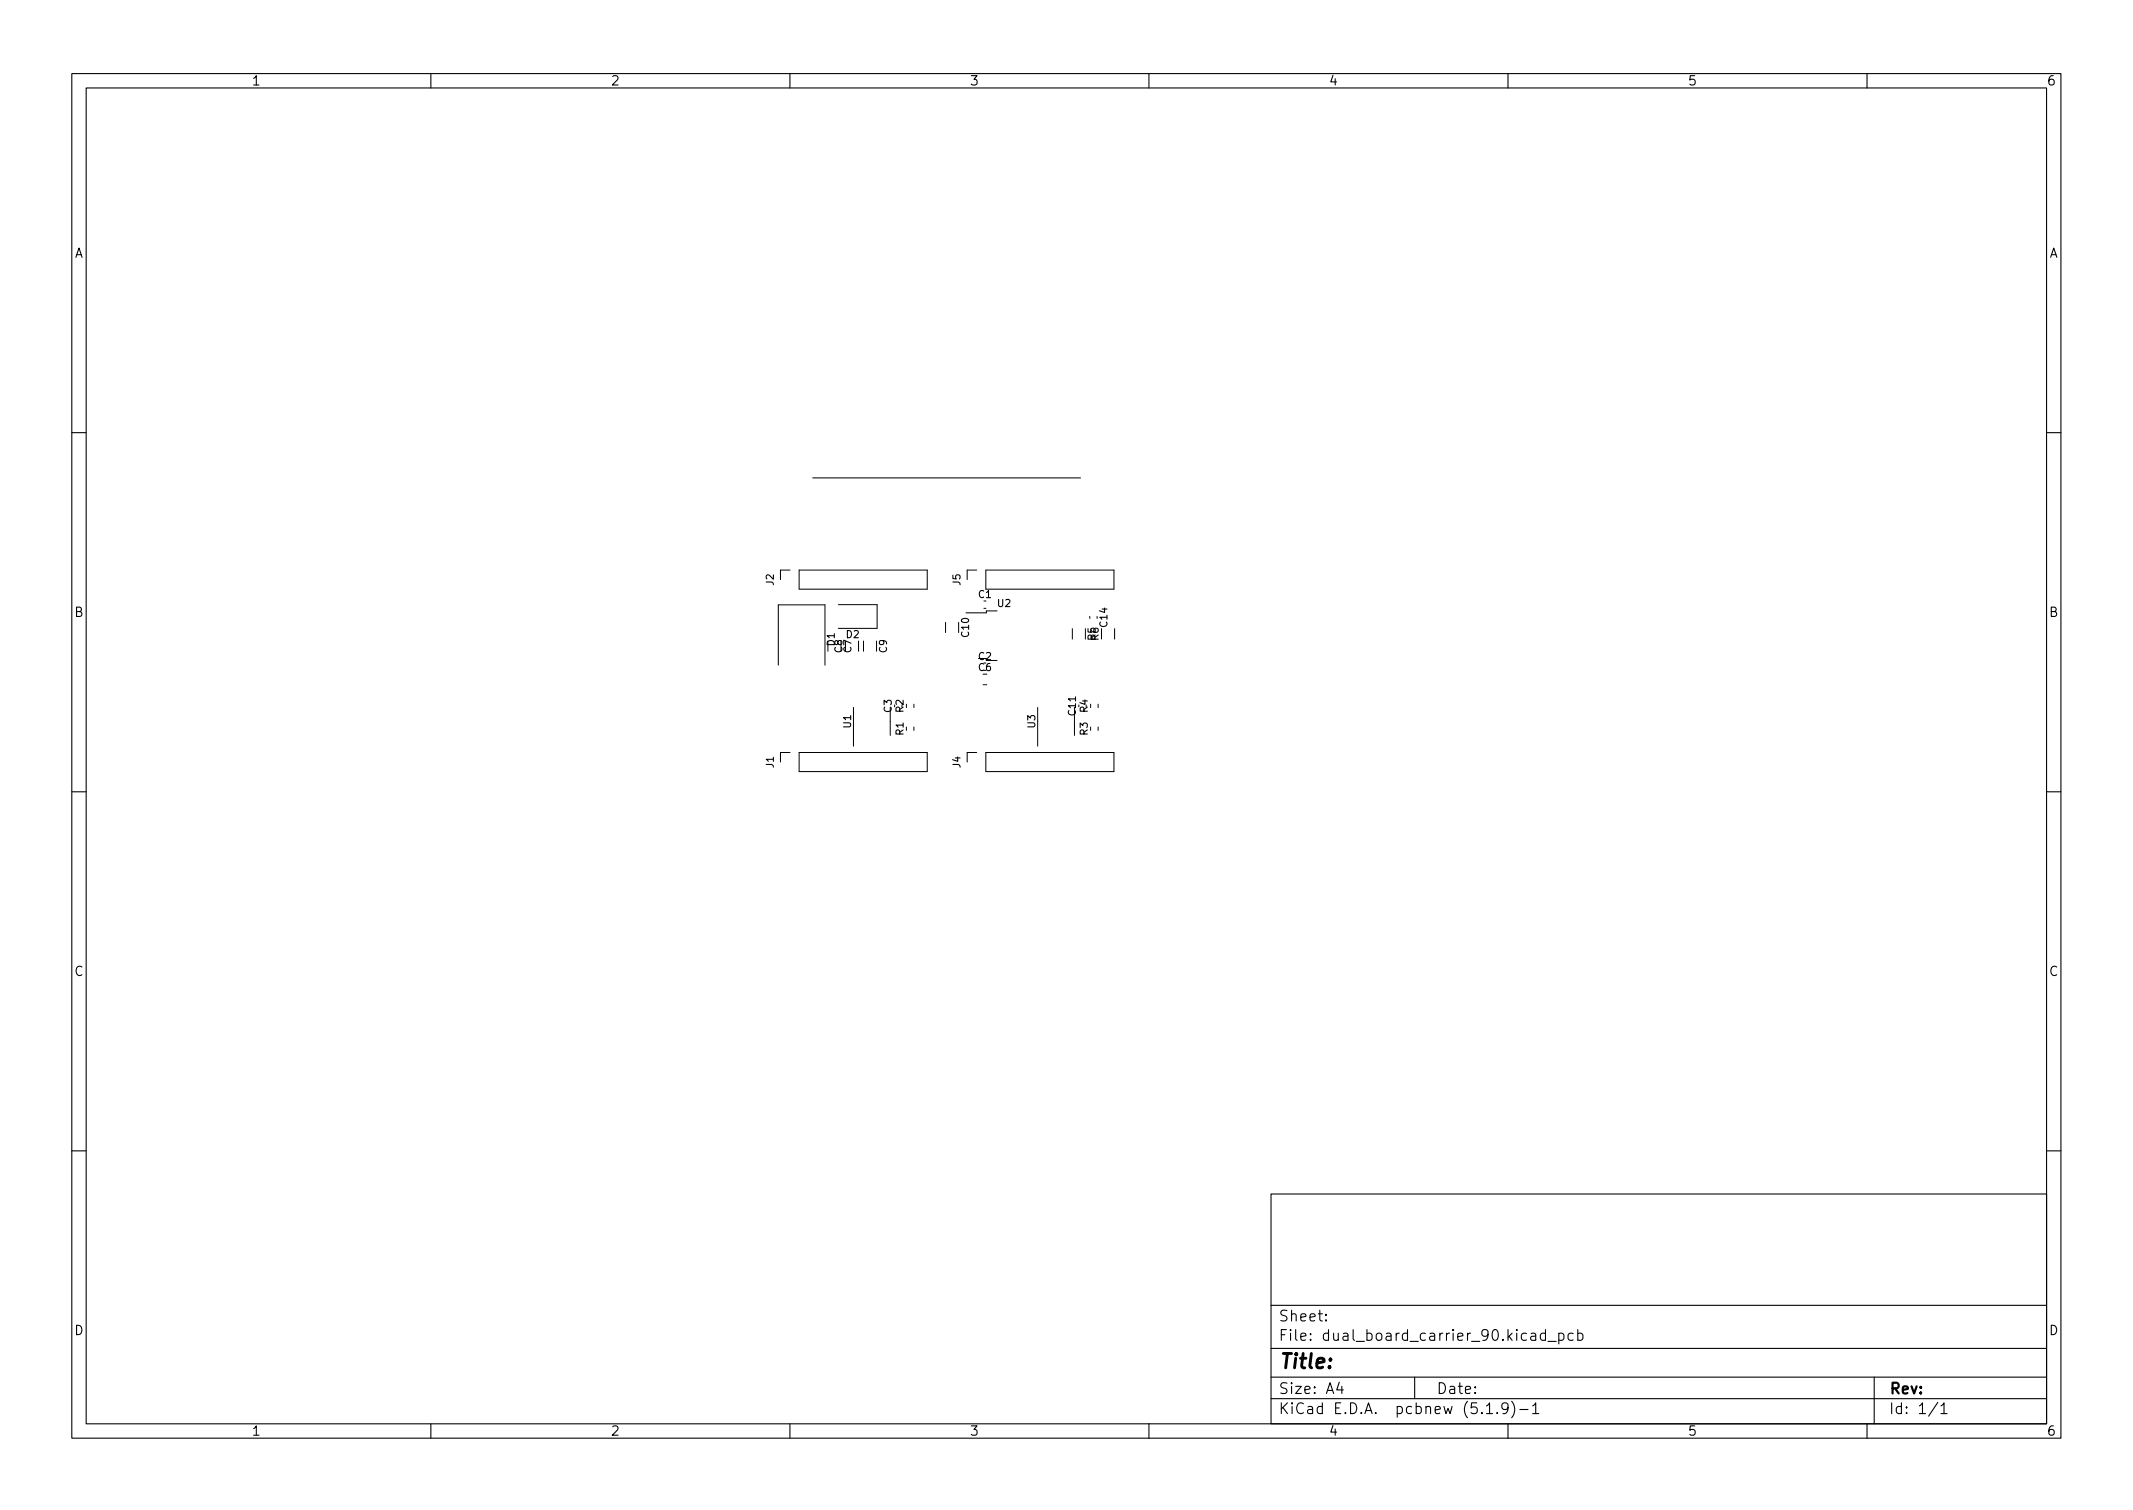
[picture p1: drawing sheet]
<svg xmlns="http://www.w3.org/2000/svg" width="297mm" height="210mm" viewBox="0 0 297 210" stroke-linecap="round" stroke-linejoin="round" font-family="sans-serif">
<defs><g id="words">
<text font-size="2.8" x="178" y="190.6">Title:</text>
<g font-size="2.1">
<text x="178" y="184">Sheet:</text>
<text x="178" y="186.7">File: dual_board_carrier_90.kicad_pcb</text>
<text x="178" y="196.9">KiCad E.D.A. pcbnew (5.1.9)-1</text>
<text x="178" y="194.1">Size: A4</text>
<text x="200" y="194.1">Date:</text>
<text x="263" y="194.1">Rev:</text>
<text x="263" y="196.9">Id: 1/1</text>
</g>
<g font-size="1.8">
<text x="35" y="11.9">1</text>
<text x="85" y="11.9">2</text>
<text x="135" y="11.9">3</text>
<text x="185" y="11.9">4</text>
<text x="235" y="11.9">5</text>
<text x="285" y="11.9">6</text>
<text x="10.3" y="35.9">A</text>
<text x="285.3" y="35.9">A</text>
<text x="10.3" y="85.9">B</text>
<text x="285.3" y="85.9">B</text>
<text x="10.3" y="135.9">C</text>
<text x="285.3" y="135.9">C</text>
<text x="10.3" y="185.9">D</text>
<text x="285.3" y="185.9">D</text>
<text x="35" y="199.9">1</text>
<text x="85" y="199.9">2</text>
<text x="135" y="199.9">3</text>
<text x="185" y="199.9">4</text>
<text x="235" y="199.9">5</text>
<text x="285" y="199.9">6</text>
</g>
<g font-size="1.4">
<text x="107.7" y="81.5" transform="rotate(-90 107.7 81.5)">J2</text>
<text x="133.7" y="81.5" transform="rotate(-90 133.7 81.5)">J5</text>
<text x="136.3" y="83.3">C1</text>
<text x="116.2" y="89.9" transform="rotate(-90 116.2 89.9)">D1</text>
<text x="117.9" y="88.8">D2</text>
<text x="134.9" y="88.6" transform="rotate(-90 134.9 88.6)">C10</text>
<text x="138.9" y="84.5">U2</text>
<text x="152.6" y="89.1" transform="rotate(-90 152.6 89.1)">R5</text>
<text x="154.2" y="87.3" transform="rotate(-90 154.2 87.3)">C14</text>
<text x="117.3" y="90.9" transform="rotate(-90 117.3 90.9)">C8</text>
<text x="118.6" y="90.9" transform="rotate(-90 118.6 90.9)">C7</text>
<text x="123.5" y="90.9" transform="rotate(-90 123.5 90.9)">C9</text>
<text x="136.3" y="93.4">C6</text>
<text x="136.3" y="91.9">C2</text>
<text x="118.5" y="101.3" transform="rotate(-90 118.5 101.3)">U1</text>
<text x="124.2" y="99.2" transform="rotate(-90 124.2 99.2)">C3</text>
<text x="125.8" y="99.2" transform="rotate(-90 125.8 99.2)">R2</text>
<text x="144.2" y="101.3" transform="rotate(-90 144.2 101.3)">U3</text>
<text x="149.8" y="99.6" transform="rotate(-90 149.8 99.6)">C11</text>
<text x="151.5" y="99.2" transform="rotate(-90 151.5 99.2)">R4</text>
<text x="107.7" y="106.9" transform="rotate(-90 107.7 106.9)">J1</text>
<text x="125.8" y="102.4" transform="rotate(-90 125.8 102.4)">R1</text>
<text x="133.7" y="106.9" transform="rotate(-90 133.7 106.9)">J4</text>
<text x="151.5" y="102.4" transform="rotate(-90 151.5 102.4)">R3</text>
</g>
</g></defs>
<g fill="none" stroke="#000" stroke-width=".15">
<path d="M10 10.2h277v190.1h-277zM12 12.2h273v186.1h-273zM60 10.2v2M110 10.2v2M160 10.2v2M210 10.2v2M260 10.2v2M10 60.2h2M285 60.2h2M10 110.2h2M285 110.2h2M10 160.2h2"/>
<path d="M177 166.3h108v32h-108zM285 160.2h2M60 198.3v2M110 198.3v2M160 198.3v2M177 194.8h108M177 191.8h108M177 187.8h108M177 181.8h108M184.6 183.8l.1 .1h-.1v-.1v.1M184.6 183l.1 .1h-.1v-.1v.1M186.5 192.5l-.4 1h1"/>
<path d="M186.9 193v1M197 191.8v3M207 196.8h.9M208.5 196.7l.1 .1h-.1h-.1l.1-.1v.1M210 198.3v2M210 196l-.3 .3-.4-.1-.2-.2v-.4l.2-.2 .4-.1 .2 .2a.99 .99 0 0 1-.3 1.3h-.3M210.5 195.1a1.72 1.72 0 0 1 0 2.3M211.6 196.3h1.2M213.4 195.8l.5-.5v1.5M213.4 196.8h.9M215.2 185.7l-.4-.1-.3 .3v.4l.1 .3h.2h.4M215.2 185.1v1.5"/>
<path d="M215.6 186.8h1.1M217.1 185.7l.4-.1 .3 .3v.4l-.2 .3h-.1h-.4M217.1 185.6v1.5M219.1 185.7l-.5-.1-.2 .3v.4l.1 .3h.1h.5M219.7 185.7l.4-.1 .3 .3v.4l-.1 .3h-.2h-.4M219.7 185.1v1.5M260 198.3v2M261 191.8v6.5M269.9 195.3l-1.3 1.9M270.3 195.8l.4-.5v1.5M270.3 196.8h.8"/>
</g>
<g fill="none" stroke="#000" stroke-width=".14">
<path d="M110 79.4h-1.3v1.3M111.3 79.4h17.8v2.6h-17.8zM113.2 66.5h37.3M136 79.4h-1.3v1.3M137.3 79.4h17.8v2.6h-17.8zM108.4 92.6v-8.4h6.5v8.4M115.3 89.3v1.4M116.7 84.2h5.4v3.3h-5.4M118.9 98.5v5.4M119.6 89.3v1.4M120.2 89.3v1.4M124 98.5v3.9"/>
<path d="M127.3 98.1v.4M131.7 86.7v1.4M136.9 95.3h.5M137 84.7h.3M137.4 92h1.5M138.9 85.1h-1.5v.2h-2.9M144.5 98.5v5.4M149.3 87.5v1.5M149.6 98.5v3.9M151.8 85.8v.3M152.9 98.1v.4M153.4 87.5v1.5"/>
<path d="M155.2 87.5v1.5M110 104.8h-1.3v1.3M111.3 104.8h17.8v2.6h-17.8zM127.3 101.2v.5M136 104.8h-1.3v1.3M137.3 104.8h17.8v2.6h-17.8zM152.9 101.2v.5"/>
</g>
<use href="#words"/>
</svg>
